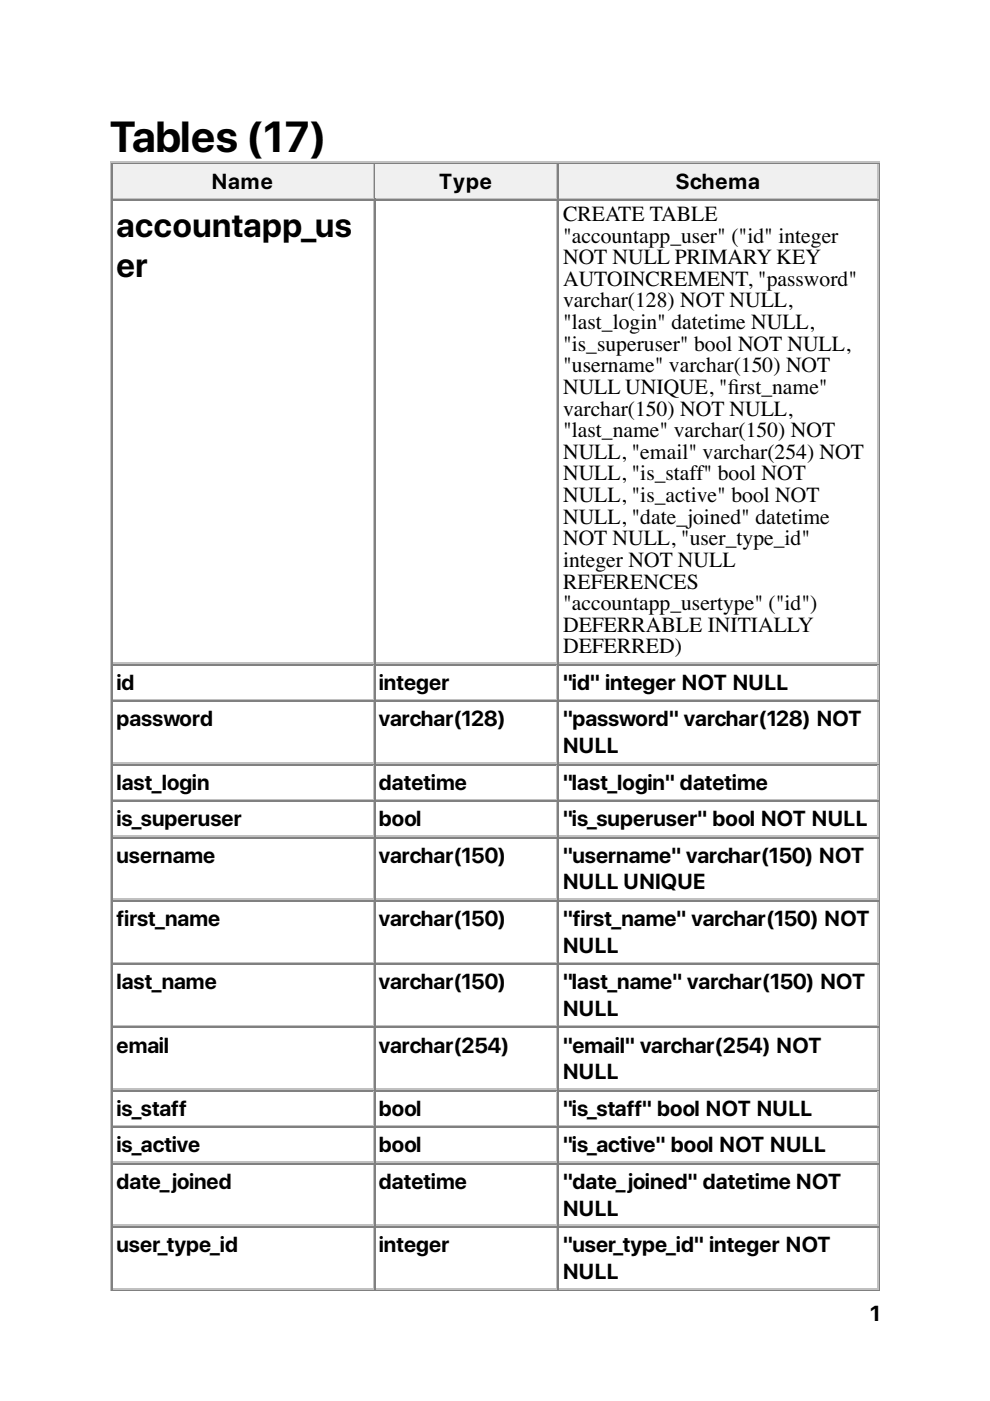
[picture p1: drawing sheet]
<svg xmlns="http://www.w3.org/2000/svg" width="210mm" height="297mm" viewBox="0 0 210 297" stroke-linecap="round" stroke-linejoin="round" font-family="sans-serif">
<defs><g id="words">
<text font-size="9.2" x="23.3" y="32.1">Tables (17)</text>
<g font-size="7.1">
<text x="24.7" y="50.2">accountapp_us</text>
<text x="24.7" y="58.7">er</text>
</g>
<g font-size="4.6">
<text x="44.9" y="40.1">Name</text>
<text x="93.1" y="40.1">Type</text>
<text x="143.3" y="40.1">Schema</text>
<text x="119.4" y="46.8">CREATE TABLE</text>
<text x="119.4" y="51.4">&quot;accountapp_user&quot; (&quot;id&quot; integer</text>
<text x="119.4" y="56">NOT NULL PRIMARY KEY</text>
<text x="119.4" y="60.6">AUTOINCREMENT, &quot;password&quot;</text>
<text x="119.4" y="65.2">varchar(128) NOT NULL,</text>
<text x="119.4" y="69.8">&quot;last_login&quot; datetime NULL,</text>
<text x="119.4" y="74.3">&quot;is_superuser&quot; bool NOT NULL,</text>
<text x="119.4" y="78.9">&quot;username&quot; varchar(150) NOT</text>
<text x="119.4" y="83.5">NULL UNIQUE, &quot;frst_name&quot;</text>
<text x="154.3" y="83.5">i</text>
<text x="119.4" y="88.1">varchar(150) NOT NULL,</text>
<text x="119.4" y="92.7">&quot;last_name&quot; varchar(150) NOT</text>
<text x="119.4" y="97.3">NULL, &quot;email&quot; varchar(254) NOT</text>
<text x="119.4" y="101.9">NULL, &quot;is_staff&quot; bool NOT</text>
<text x="119.4" y="106.5">NULL, &quot;is_active&quot; bool NOT</text>
<text x="119.4" y="111">NULL, &quot;date_joined&quot; datetime</text>
<text x="119.4" y="115.6">NOT NULL, &quot;user_type_id&quot;</text>
<text x="119.4" y="120.2">integer NOT NULL</text>
<text x="119.4" y="124.8">REFERENCES</text>
<text x="119.4" y="129.4">&quot;accountapp_usertype&quot; (&quot;id&quot;)</text>
<text x="119.4" y="134">DEFERRABLE INITIALLY</text>
<text x="119.4" y="138.6">DEFERRED)</text>
<text x="24.7" y="146.2">id</text>
<text x="80.3" y="146.2">integer</text>
<text x="119.4" y="146.2">&quot;id&quot; integer NOT NULL</text>
<text x="24.7" y="154">password</text>
<text x="80.3" y="154">varchar(128)</text>
<text x="119.4" y="154">&quot;password&quot; varchar(128) NOT</text>
<text x="119.4" y="159.7">NULL</text>
<text x="24.7" y="167.4">last_login</text>
<text x="80.3" y="167.4">datetime</text>
<text x="119.4" y="167.4">&quot;last_login&quot; datetime</text>
<text x="24.7" y="175.2">is_superuser</text>
<text x="80.3" y="175.2">bool</text>
<text x="119.4" y="175.2">&quot;is_superuser&quot; bool NOT NULL</text>
<text x="24.7" y="182.9">username</text>
<text x="80.3" y="182.9">varchar(150)</text>
<text x="119.4" y="182.9">&quot;username&quot; varchar(150) NOT</text>
<text x="119.4" y="188.6">NULL UNIQUE</text>
<text x="24.7" y="196.3">first_name</text>
<text x="80.3" y="196.3">varchar(150)</text>
<text x="119.4" y="196.3">&quot;first_name&quot; varchar(150) NOT</text>
<text x="119.4" y="202">NULL</text>
<text x="24.7" y="209.7">last_name</text>
<text x="80.3" y="209.7">varchar(150)</text>
<text x="119.4" y="209.7">&quot;last_name&quot; varchar(150) NOT</text>
<text x="119.4" y="215.4">NULL</text>
<text x="24.7" y="223.2">email</text>
<text x="80.3" y="223.2">varchar(254)</text>
<text x="119.4" y="223.2">&quot;email&quot; varchar(254) NOT</text>
<text x="119.4" y="228.8">NULL</text>
<text x="24.7" y="236.6">is_staff</text>
<text x="80.3" y="236.6">bool</text>
<text x="119.4" y="236.6">&quot;is_staff&quot; bool NOT NULL</text>
<text x="24.7" y="244.3">is_active</text>
<text x="80.3" y="244.3">bool</text>
<text x="119.4" y="244.3">&quot;is_active&quot; bool NOT NULL</text>
<text x="24.7" y="252.1">date_joined</text>
<text x="80.3" y="252.1">datetime</text>
<text x="119.4" y="252.1">&quot;date_joined&quot; datetime NOT</text>
<text x="119.4" y="257.7">NULL</text>
<text x="24.7" y="265.5">user_type_id</text>
<text x="80.3" y="265.5">integer</text>
<text x="119.4" y="265.5">&quot;user_type_id&quot; integer NOT</text>
<text x="119.4" y="271.1">NULL</text>
<text x="184.5" y="280.1">1</text>
</g>
</g></defs>
<path d="M23.5 34.2v239.6M23.6 34.4h163M79.2 34.9v7.1M24 42.2h55.4" fill="none" stroke="#c0c0c0" stroke-width=".35"/>
<path d="M23.8 34.6v7.7M24 34.7h55.4M186.4 34.6v238.8M23.6 273.6h163" fill="none" stroke="#808080" stroke-width=".35"/>
<g fill="#f0f0f0">
<path d="M24 34.9h54.9v7.1h-54.9z"/>
<path d="M44.8 35.6h13.4v5.7h-13.4z"/>
</g>
<path d="M79.6 34.6v7.7M79.7 34.7h38.5" fill="none" stroke="#808080" stroke-width=".35"/>
<path d="M118 34.9v7.1M79.7 42.2h38.5" fill="none" stroke="#c0c0c0" stroke-width=".35"/>
<g fill="#f0f0f0">
<path d="M79.6 34.9h38.4v7.1h-38.4z"/>
<path d="M92.8 35.6h12v5.7h-12z"/>
</g>
<path d="M118.4 34.6v7.7M118.5 34.7h67.8" fill="none" stroke="#808080" stroke-width=".35"/>
<path d="M186.1 34.9v7.1M118.5 42.2h67.8" fill="none" stroke="#c0c0c0" stroke-width=".35"/>
<g fill="#f0f0f0">
<path d="M118.7 34.9h67.2v7.1h-67.2z"/>
<path d="M143.2 35.6h18.4v5.7h-18.4z"/>
</g>
<g fill="none" stroke="#808080" stroke-width=".35">
<path d="M23.8 42.3v231.1M24 42.5h55.4M79.6 42.3v231.1M79.7 42.5h38.5M118.4 42.3v231.1M118.5 42.5h67.8M24 140.9h55.4M24 148.7h55.4M79.7 140.9h38.5M79.7 148.7h38.5M118.5 140.9h67.8M118.5 148.7h67.8"/>
<path d="M24 162.1h55.4M24 169.9h55.4M24 177.6h55.4M79.7 162.1h38.5M79.7 169.9h38.5M79.7 177.6h38.5M118.5 162.1h67.8M118.5 169.9h67.8M118.5 177.6h67.8M24 191h55.4M79.7 191h38.5M118.5 191h67.8"/>
<path d="M24 204.4h55.4M24 217.8h55.4M79.7 204.4h38.5M79.7 217.8h38.5M118.5 204.4h67.8M118.5 217.8h67.8M24 231.2h55.4M24 239h55.4M79.7 231.2h38.5M79.7 239h38.5M118.5 231.2h67.8M118.5 239h67.8"/>
<path d="M24 246.8h55.4M79.7 246.8h38.5M118.5 246.8h67.8M24 260.2h55.4M79.7 260.2h38.5M118.5 260.2h67.8"/>
</g>
<g fill="none" stroke="#c0c0c0" stroke-width=".35">
<path d="M79.2 42.7v97.7M118 42.7v97.7M186.1 42.7v97.7M24 140.6h55.4M24 148.3h55.4M79.2 141.1v7.1M79.2 148.9v12.7M79.7 140.6h38.5M79.7 148.3h38.5M118 141.1v7.1M118 148.9v12.7M118.5 140.6h67.8"/>
<path d="M118.5 148.3h67.8M186.1 141.1v7.1M186.1 148.9v12.7M24 161.7h55.4M24 169.5h55.4M24 177.3h55.4M79.2 162.3v7M79.2 170v7.1M79.2 177.8v12.7M79.7 161.7h38.5M79.7 169.5h38.5M79.7 177.3h38.5"/>
<path d="M118 162.3v7M118 170v7.1M118 177.8v12.7M118.5 161.7h67.8M118.5 169.5h67.8M118.5 177.3h67.8M186.1 162.3v7M186.1 170v7.1M186.1 177.8v12.7M24 190.7h55.4M79.2 191.2v12.7M79.7 190.7h38.5"/>
<path d="M118 191.2v12.7M118.5 190.7h67.8M186.1 191.2v12.7M24 204.1h55.4M24 217.5h55.4M79.2 204.6v12.7M79.2 218v12.7M79.7 204.1h38.5M79.7 217.5h38.5M118 204.6v12.7M118 218v12.7M118.5 204.1h67.8"/>
<path d="M118.5 217.5h67.8M186.1 204.6v12.7M186.1 218v12.7M24 230.9h55.4M24 238.7h55.4M79.2 231.4v7.1M79.2 239.2v7M79.7 230.9h38.5M79.7 238.7h38.5M118 231.4v7.1M118 239.2v7M118.5 230.9h67.8"/>
<path d="M118.5 238.7h67.8M186.1 231.4v7.1M186.1 239.2v7M24 246.4h55.4M24 259.8h55.4M79.2 246.9v12.7M79.7 246.4h38.5M79.7 259.8h38.5M118 246.9v12.7M118.5 246.4h67.8M118.5 259.8h67.8M186.1 246.9v12.7"/>
<path d="M24 273.2h55.4M79.2 260.3v12.7M79.7 273.2h38.5M118 260.3v12.7M118.5 273.2h67.8M186.1 260.3v12.7"/>
</g>
<use href="#words"/>
</svg>
